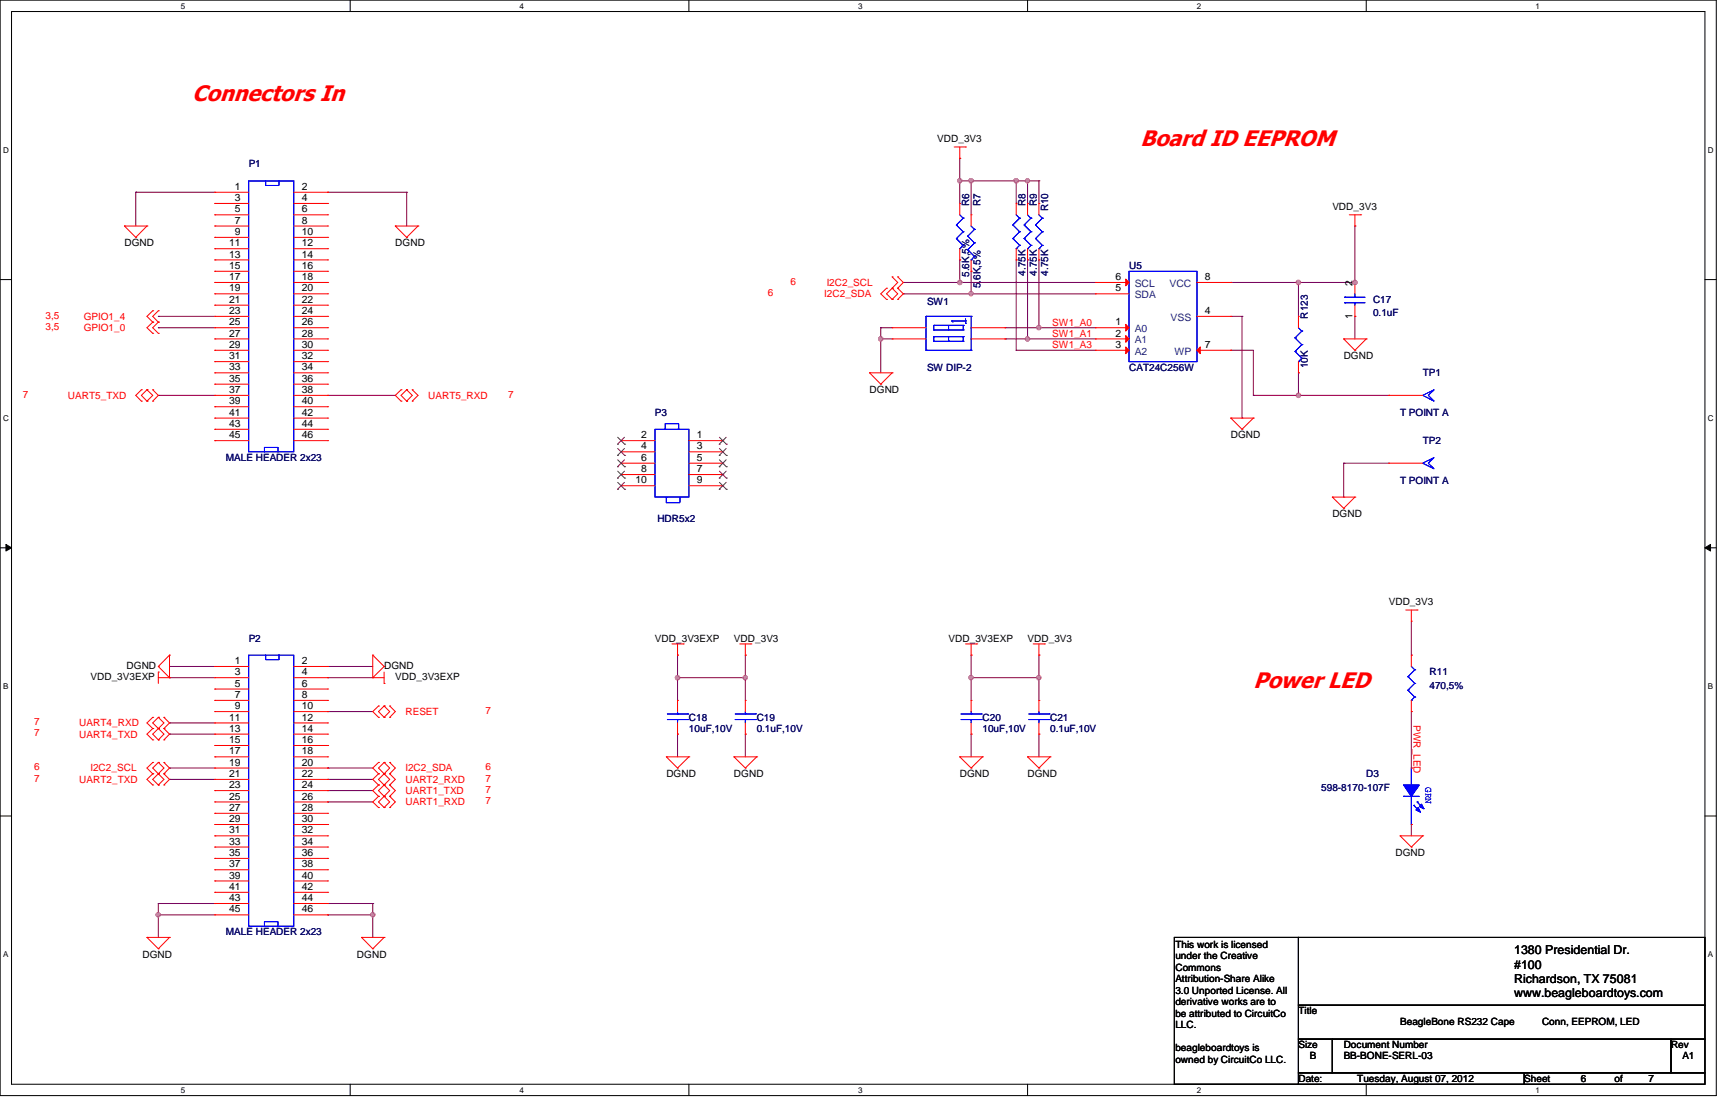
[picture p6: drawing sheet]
<svg xmlns="http://www.w3.org/2000/svg" width="432mm" height="279mm" viewBox="0 0 432 279" stroke-linecap="round" stroke-linejoin="round" font-family="sans-serif">
<defs><g id="words">
<g font-size="5.3" fill="#f00">
<text x="48" y="25.1">Connectors In</text>
<text x="284.8" y="36.4">Board ID EEPROM</text>
<text x="313" y="171.7">Power LED</text>
</g>
<g font-size="3.1">
<text x="378.1" y="238.3">1380 Presidential Dr.</text>
<text x="378.1" y="241.9">#100</text>
<text x="378.1" y="245.4">Richardson, TX 75081</text>
<text x="378.1" y="249">www.beagleboardtoys.com</text>
</g>
<g font-size="2.5">
<text x="234.1" y="35.6">VDD_3V3</text>
<text x="58.7" y="47.4">1</text>
<text x="75.4" y="47.4">2</text>
<text x="58.7" y="50.2">3</text>
<text x="58.7" y="53">5</text>
<text x="75.4" y="50.2">4</text>
<text x="75.4" y="53">6</text>
<text x="332.7" y="52.5">VDD_3V3</text>
<text x="58.7" y="55.8">7</text>
<text x="58.7" y="58.7">9</text>
<text x="75.4" y="55.8">8</text>
<text x="75.4" y="58.7">10</text>
<text x="31.1" y="61.5">DGND</text>
<text x="57.2" y="61.5">11</text>
<text x="57.2" y="64.3">13</text>
<text x="75.4" y="61.5">12</text>
<text x="75.4" y="64.3">14</text>
<text x="98.7" y="61.5">DGND</text>
<text x="57.2" y="67.1">15</text>
<text x="57.2" y="69.9">17</text>
<text x="75.4" y="67.1">16</text>
<text x="75.4" y="69.9">18</text>
<text x="278.6" y="69.9">6</text>
<text x="300.9" y="69.9">8</text>
<text x="337.8" y="71.4" transform="rotate(-90 337.8 71.4)">2</text>
<text x="57.2" y="72.8">19</text>
<text x="57.2" y="75.6">21</text>
<text x="75.4" y="72.8">20</text>
<text x="75.4" y="75.6">22</text>
<text x="278.6" y="72.8">5</text>
<text x="57.2" y="78.4">23</text>
<text x="57.2" y="81.2">25</text>
<text x="75.4" y="78.4">24</text>
<text x="75.4" y="81.2">26</text>
<text x="278.6" y="81.2">1</text>
<text x="300.9" y="78.4">4</text>
<text x="337.8" y="79.6" transform="rotate(-90 337.8 79.6)">1</text>
<text x="57.2" y="84">27</text>
<text x="57.2" y="86.9">29</text>
<text x="57.2" y="89.7">31</text>
<text x="75.4" y="84">28</text>
<text x="75.4" y="86.9">30</text>
<text x="75.4" y="89.7">32</text>
<text x="278.6" y="84">2</text>
<text x="278.6" y="86.9">3</text>
<text x="300.9" y="86.9">7</text>
<text x="335.6" y="89.7">DGND</text>
<text x="57.2" y="92.5">33</text>
<text x="57.2" y="95.3">35</text>
<text x="75.4" y="92.5">34</text>
<text x="75.4" y="95.3">36</text>
<text x="57.2" y="98.1">37</text>
<text x="57.2" y="101">39</text>
<text x="75.4" y="98.1">38</text>
<text x="75.4" y="101">40</text>
<text x="217.2" y="98.2">DGND</text>
<text x="57.2" y="103.8">41</text>
<text x="57.2" y="106.6">43</text>
<text x="75.4" y="103.8">42</text>
<text x="75.4" y="106.6">44</text>
<text x="57.2" y="109.4">45</text>
<text x="75.4" y="109.4">46</text>
<text x="160.1" y="109.4">2</text>
<text x="160.1" y="112.2">4</text>
<text x="174" y="109.4">1</text>
<text x="174" y="112.2">3</text>
<text x="307.4" y="109.4">DGND</text>
<text x="160.1" y="115.1">6</text>
<text x="160.1" y="117.9">8</text>
<text x="174" y="115.1">5</text>
<text x="174" y="117.9">7</text>
<text x="158.7" y="120.7">10</text>
<text x="174" y="120.7">9</text>
<text x="332.7" y="129.2">DGND</text>
<text x="346.8" y="151.2">VDD_3V3</text>
<text x="163.6" y="160.2">VDD_3V3EXP</text>
<text x="183.3" y="160.2">VDD_3V3</text>
<text x="236.9" y="160.2">VDD_3V3EXP</text>
<text x="256.6" y="160.2">VDD_3V3</text>
<text x="31.6" y="167">DGND</text>
<text x="58.7" y="165.8">1</text>
<text x="75.4" y="165.8">2</text>
<text x="95.9" y="167">DGND</text>
<text x="22.6" y="169.8">VDD_3V3EXP</text>
<text x="58.7" y="168.6">3</text>
<text x="58.7" y="171.5">5</text>
<text x="75.4" y="168.6">4</text>
<text x="75.4" y="171.5">6</text>
<text x="98.7" y="169.8">VDD_3V3EXP</text>
<text x="57.2" y="179.9">11</text>
<text x="58.7" y="174.3">7</text>
<text x="58.7" y="177.1">9</text>
<text x="75.4" y="174.3">8</text>
<text x="75.4" y="177.1">10</text>
<text x="75.4" y="179.9">12</text>
<text x="57.2" y="182.7">13</text>
<text x="57.2" y="185.5">15</text>
<text x="75.4" y="182.7">14</text>
<text x="75.4" y="185.5">16</text>
<text x="57.2" y="188.4">17</text>
<text x="57.2" y="191.2">19</text>
<text x="75.4" y="188.4">18</text>
<text x="75.4" y="191.2">20</text>
<text x="57.2" y="194">21</text>
<text x="57.2" y="196.8">23</text>
<text x="75.4" y="194">22</text>
<text x="75.4" y="196.8">24</text>
<text x="166.4" y="194">DGND</text>
<text x="183.3" y="194">DGND</text>
<text x="239.7" y="194">DGND</text>
<text x="256.6" y="194">DGND</text>
<text x="57.2" y="199.6">25</text>
<text x="57.2" y="202.5">27</text>
<text x="75.4" y="199.6">26</text>
<text x="75.4" y="202.5">28</text>
<text x="57.2" y="205.3">29</text>
<text x="57.2" y="208.1">31</text>
<text x="75.4" y="205.3">30</text>
<text x="75.4" y="208.1">32</text>
<text x="57.2" y="210.9">33</text>
<text x="57.2" y="213.7">35</text>
<text x="75.4" y="210.9">34</text>
<text x="75.4" y="213.7">36</text>
<text x="348.5" y="213.7">DGND</text>
<text x="57.2" y="216.6">37</text>
<text x="57.2" y="219.4">39</text>
<text x="75.4" y="216.6">38</text>
<text x="75.4" y="219.4">40</text>
<text x="57.2" y="222.2">41</text>
<text x="57.2" y="225">43</text>
<text x="57.2" y="227.8">45</text>
<text x="75.4" y="222.2">42</text>
<text x="75.4" y="225">44</text>
<text x="75.4" y="227.8">46</text>
<text x="35.6" y="239.1">DGND</text>
<text x="89.2" y="239.1">DGND</text>
<text x="293.5" y="236.6">This work is licensed</text>
<text x="293.5" y="239.5">under the Creative</text>
<text x="293.5" y="242.4">Commons</text>
<text x="293.5" y="245.2">Attribution-Share Alike</text>
<text x="293.5" y="248.1">3.0 Unported License. All</text>
<text x="293.5" y="251">derivative works are to</text>
<text x="293.5" y="253.9">be attributed to CircuitCo</text>
<text x="293.5" y="256.8">LLC.</text>
<text x="324.3" y="253.2">Title</text>
<text x="349.7" y="256">BeagleBone RS232 Cape</text>
<text x="385.1" y="256">Conn, EEPROM, LED</text>
<text x="293.5" y="262.5">beagleboardtoys is</text>
<text x="324.3" y="261.7">Size</text>
<text x="335.6" y="261.7">Document Number</text>
<text x="417.3" y="261.7">Rev</text>
<text x="293.5" y="265.4">owned by CircuitCo LLC.</text>
<text x="327.1" y="264.5">B</text>
<text x="335.6" y="264.5">BB-BONE-SERL-03</text>
<text x="420.2" y="264.5">A1</text>
<text x="324.3" y="270.1">Date:</text>
<text x="339" y="270.1">Tuesday, August 07, 2012</text>
<text x="380.7" y="270.1">Sheet</text>
<text x="394.8" y="270.1">6</text>
<text x="403.2" y="270.1">of</text>
<text x="411.7" y="270.1">7</text>
</g>
<g font-size="2.5" fill="#000080">
<text x="62.1" y="41.8">P1</text>
<text x="242" y="51.4" transform="rotate(-90 242 51.4)">R6</text>
<text x="244.9" y="51.4" transform="rotate(-90 244.9 51.4)">R7</text>
<text x="256.1" y="51.4" transform="rotate(-90 256.1 51.4)">R8</text>
<text x="259" y="51.4" transform="rotate(-90 259 51.4)">R9</text>
<text x="261.8" y="52.8" transform="rotate(-90 261.8 52.8)">R10</text>
<text x="242" y="69.1" transform="rotate(-90 242 69.1)">5.6K,5%</text>
<text x="244.9" y="72" transform="rotate(-90 244.9 72)">5.6K,5%</text>
<text x="256.1" y="68.8" transform="rotate(-90 256.1 68.8)">4.75K</text>
<text x="259" y="68.8" transform="rotate(-90 259 68.8)">4.75K</text>
<text x="261.8" y="68.8" transform="rotate(-90 261.8 68.8)">4.75K</text>
<text x="282" y="67.1">U5</text>
<text x="231.5" y="76.2">SW1</text>
<text x="342.9" y="75.6">C17</text>
<text x="326.6" y="79.6" transform="rotate(-90 326.6 79.6)">R123</text>
<text x="342.9" y="79">0.1uF</text>
<text x="231.5" y="92.5">SW DIP-2</text>
<text x="282" y="92.5">CAT24C256W</text>
<text x="326.6" y="92" transform="rotate(-90 326.6 92)">10K</text>
<text x="355.3" y="93.9">TP1</text>
<text x="163.6" y="103.8">P3</text>
<text x="349.7" y="103.8">T POINT A</text>
<text x="355.3" y="110.9">TP2</text>
<text x="56.4" y="115.1">MALE HEADER 2x23</text>
<text x="349.7" y="120.7">T POINT A</text>
<text x="164.2" y="130.3">HDR5x2</text>
<text x="62.1" y="160.2">P2</text>
<text x="357" y="168.7">R11</text>
<text x="357" y="172">470,5%</text>
<text x="172" y="179.9">C18</text>
<text x="189" y="179.9">C19</text>
<text x="245.4" y="179.9">C20</text>
<text x="262.3" y="179.9">C21</text>
<text x="172" y="182.8">10uF,10V</text>
<text x="189" y="182.8">0.1uF,10V</text>
<text x="245.4" y="182.8">10uF,10V</text>
<text x="262.3" y="182.8">0.1uF,10V</text>
<text x="329.9" y="197.4">598-8170-107F</text>
<text x="341.2" y="194">D3</text>
<text x="56.4" y="233.5">MALE HEADER 2x23</text>
</g>
<g font-size="2.5" fill="#f00">
<text x="197.4" y="71.1">6</text>
<text x="206.5" y="71.4">I2C2_SCL</text>
<text x="191.8" y="73.9">6</text>
<text x="205.9" y="74.2">I2C2_SDA</text>
<text x="11.3" y="82.4">3,5</text>
<text x="11.3" y="79.5">3,5</text>
<text x="20.9" y="82.7">GPIO1_0</text>
<text x="20.9" y="79.8">GPIO1_4</text>
<text x="262.8" y="81.3">SW1_A0</text>
<text x="262.8" y="86.9">SW1_A3</text>
<text x="262.8" y="84.1">SW1_A1</text>
<text x="5.7" y="99.3">7</text>
<text x="17" y="99.6">UART5_TXD</text>
<text x="106.9" y="99.6">UART5_RXD</text>
<text x="126.9" y="99.3">7</text>
<text x="101.3" y="178.5">RESET</text>
<text x="121.3" y="178.2">7</text>
<text x="8.5" y="181.1">7</text>
<text x="8.5" y="183.9">7</text>
<text x="19.8" y="181.4">UART4_RXD</text>
<text x="19.8" y="184.2">UART4_TXD</text>
<text x="353" y="181.1" transform="rotate(90 353 181.1)">PWR_LED</text>
<text x="8.5" y="192.3">6</text>
<text x="8.5" y="195.2">7</text>
<text x="19.8" y="195.5">UART2_TXD</text>
<text x="22.6" y="192.6">I2C2_SCL</text>
<text x="101.3" y="192.6">I2C2_SDA</text>
<text x="101.3" y="195.5">UART2_RXD</text>
<text x="121.3" y="192.3">6</text>
<text x="121.3" y="198">7</text>
<text x="121.3" y="195.2">7</text>
<text x="101.3" y="198.2">UART1_TXD</text>
<text x="101.3" y="201.1">UART1_RXD</text>
<text x="121.3" y="200.8">7</text>
</g>
<g font-size="2.5" fill="#004080">
<text x="283.4" y="71.7">SCL</text>
<text x="292.1" y="71.7">VCC</text>
<text x="283.4" y="74.5">SDA</text>
<text x="283.4" y="83">A0</text>
<text x="292.3" y="80.1">VSS</text>
<text x="283.4" y="85.8">A1</text>
<text x="283.4" y="88.6">A2</text>
<text x="293.3" y="88.6">WP</text>
</g>
<text font-size="2.5" fill="#00f" x="356" y="196.6" transform="rotate(90 356 196.6)">GRN</text>
<g font-size="2">
<text x="45.2" y="2.2">5</text>
<text x="129.8" y="2.2">4</text>
<text x="214.3" y="2.2">3</text>
<text x="298.9" y="2.2">2</text>
<text x="383.5" y="2.2">1</text>
<text x=".8" y="38.1">D</text>
<text x="426.5" y="38.1">D</text>
<text x=".8" y="105.1">C</text>
<text x="426.5" y="105.1">C</text>
<text x=".8" y="172">B</text>
<text x="426.5" y="172">B</text>
<text x=".8" y="239">A</text>
<text x="426.5" y="239">A</text>
<text x="45.2" y="272.9">5</text>
<text x="129.8" y="272.9">4</text>
<text x="214.3" y="272.9">3</text>
<text x="298.9" y="272.9">2</text>
<text x="383.5" y="272.9">1</text>
</g>
</g></defs>
<path d="M0 0h428.6v273.6h-428.6zM2.9 2.9h422.9v267.8h-422.9z" fill="none" stroke="#000" stroke-width=".25"/>
<g fill="#fff">
<path d="M45.2 .4h1.1v2.2h-1.1z"/>
<path d="M45.2 271.1h1.1v2.2h-1.1z"/>
</g>
<path d="M87.5 0v2.9M87.5 270.7v2.9" fill="none" stroke="#000" stroke-width=".25"/>
<g fill="#fff">
<path d="M129.8 .4h1.1v2.2h-1.1z"/>
<path d="M129.8 271.1h1.1v2.2h-1.1z"/>
</g>
<path d="M172 0v2.9M172 270.7v2.9" fill="none" stroke="#000" stroke-width=".25"/>
<g fill="#fff">
<path d="M214.3 .4h1.1v2.2h-1.1z"/>
<path d="M214.3 271.1h1.1v2.2h-1.1z"/>
</g>
<path d="M256.6 0v2.9M256.6 270.7v2.9" fill="none" stroke="#000" stroke-width=".25"/>
<g fill="#fff">
<path d="M298.9 .4h1.1v2.2h-1.1z"/>
<path d="M298.9 271.1h1.1v2.2h-1.1z"/>
</g>
<path d="M341.2 0v2.9M341.2 270.7v2.9" fill="none" stroke="#000" stroke-width=".25"/>
<g fill="#fff">
<path d="M383.5 .4h1.1v2.2h-1.1z"/>
<path d="M383.5 271.1h1.1v2.2h-1.1z"/>
<path d="M.8 36.3h1.4v2.3h-1.4z"/>
<path d="M426.5 36.3h1.4v2.3h-1.4z"/>
<path d="M.8 103.3h1.4v2.2h-1.4z"/>
<path d="M426.5 103.3h1.4v2.2h-1.4z"/>
</g>
<path d="M0 69.8h2.9M425.8 69.8h2.8" fill="none" stroke="#000" stroke-width=".25"/>
<g fill="#fff">
<path d="M.8 170.2h1.3v2.3h-1.3z"/>
<path d="M426.5 170.2h1.3v2.3h-1.3z"/>
</g>
<path d="M0 136.8h2.9M1.5 135.9l1.4 .9-1.4 .8zM425.8 136.8l1.4-.9v1.7zM425.8 136.8h2.8" fill="none" stroke="#000" stroke-width=".25"/>
<path d="M1.5 135.9l1.4 .9-1.4 .8zM425.8 136.8l1.4-.9v1.7z" fill="#000"/>
<g fill="#fff">
<path d="M.8 237.2h1.3v2.2h-1.3z"/>
<path d="M426.5 237.2h1.3v2.2h-1.3z"/>
</g>
<path d="M0 203.8h2.9M425.8 203.8h2.8" fill="none" stroke="#000" stroke-width=".25"/>
<path d="M169.2 169.2h.1M169.2 169.2v5.7M169.2 169.2h16.9M186.1 183.3h.1M186.1 183.3v5.7" fill="none" stroke="#800040" stroke-width=".25"/>
<circle cx="186.1" cy="169.2" r=".55" fill="#f0f"/>
<circle cx="186.1" cy="169.2" r=".55" fill="none" stroke="#f0f" stroke-width=".25"/>
<circle cx="169.2" cy="169.2" r=".56" fill="#f0f"/>
<circle cx="169.2" cy="169.2" r=".56" fill="none" stroke="#f0f" stroke-width=".25"/>
<g fill="none" stroke="#800040" stroke-width=".25">
<path d="M169.2 163.6h.1M169.2 163.6v5.6M186.1 169.2h.1M186.1 169.2v5.7M242.5 169.2h.1M242.5 163.6h.1M242.5 163.6v11.3M242.5 169.2h17M169.2 183.3h.1M169.2 183.3v5.7M242.5 183.3h.1M242.5 183.3v5.7"/>
<path d="M259.5 183.3h.1M259.5 183.3v5.7"/>
</g>
<circle cx="242.5" cy="169.2" r=".55" fill="#f0f"/>
<circle cx="242.5" cy="169.2" r=".55" fill="none" stroke="#f0f" stroke-width=".25"/>
<path d="M259.5 169.2h.1M259.5 169.2v5.7" fill="none" stroke="#800040" stroke-width=".25"/>
<circle cx="259.4" cy="169.2" r=".56" fill="#f0f"/>
<circle cx="259.4" cy="169.2" r=".56" fill="none" stroke="#f0f" stroke-width=".25"/>
<path d="M239.7 45.2h.1M239.7 45.2h2.8M242.5 45.2h.1M242.5 45.2v8.4M225.6 73.4h.1M225.6 73.4h16.9" fill="none" stroke="#800040" stroke-width=".25"/>
<circle cx="242.5" cy="45.1" r=".54" fill="#f0f"/>
<circle cx="242.5" cy="45.1" r=".54" fill="none" stroke="#f0f" stroke-width=".25"/>
<circle cx="239.7" cy="45.1" r=".55" fill="#f0f"/>
<circle cx="239.7" cy="45.1" r=".55" fill="none" stroke="#f0f" stroke-width=".25"/>
<path d="M239.7 45.2h.1M239.7 45.2v5.6M242.5 45.2h.1M242.5 45.2h11.3M256.6 45.2h.1M256.6 45.2v5.6M259.5 45.2h.1M259.5 45.2v5.6" fill="none" stroke="#800040" stroke-width=".25"/>
<circle cx="253.8" cy="45.1" r=".55" fill="#f0f"/>
<circle cx="253.8" cy="45.1" r=".55" fill="none" stroke="#f0f" stroke-width=".25"/>
<circle cx="242.5" cy="45.1" r=".54" fill="#f0f"/>
<circle cx="242.5" cy="45.1" r=".54" fill="none" stroke="#f0f" stroke-width=".25"/>
<path d="M256.6 45.2h.1M256.6 45.2h2.9" fill="none" stroke="#800040" stroke-width=".25"/>
<circle cx="256.6" cy="45.1" r=".54" fill="#f0f"/>
<circle cx="256.6" cy="45.1" r=".54" fill="none" stroke="#f0f" stroke-width=".25"/>
<path d="M256.6 64.9h.1M256.6 64.9v19.7" fill="none" stroke="#800040" stroke-width=".25"/>
<circle cx="256.6" cy="84.6" r=".55" fill="#f0f"/>
<circle cx="256.6" cy="84.6" r=".55" fill="none" stroke="#f0f" stroke-width=".25"/>
<path d="M253.8 45.2h.1M253.8 45.2v5.6M253.8 64.9h.1M253.8 64.9v22.6M259.5 64.9h.1M259.5 64.9v16.9h-8.5M220 81.8h.1M220 84.6h.1M220 81.8h2.8M220 84.6h2.8M220 84.6v8.5M251 81.8h.1" fill="none" stroke="#800040" stroke-width=".25"/>
<circle cx="220" cy="84.6" r=".56" fill="#f0f"/>
<circle cx="220" cy="84.6" r=".56" fill="none" stroke="#f0f" stroke-width=".25"/>
<path d="M324.3 70.5h.1M324.3 70.5h14.1M220 81.8h.1M220 81.8v2.8M307.4 87.5h.1M307.4 87.5h5.6" fill="none" stroke="#800040" stroke-width=".25"/>
<circle cx="338.4" cy="70.5" r=".56" fill="#f0f"/>
<circle cx="338.4" cy="70.5" r=".56" fill="none" stroke="#f0f" stroke-width=".25"/>
<path d="M239.7 64.9h.1M239.7 64.9v5.6M242.5 67.7h.1M242.5 73.4h.1M242.5 67.7v5.7M242.5 73.4h31.1M251 84.6h.1M251 84.6h5.6" fill="none" stroke="#800040" stroke-width=".25"/>
<circle cx="242.5" cy="73.3" r=".54" fill="#f0f"/>
<circle cx="242.5" cy="73.3" r=".54" fill="none" stroke="#f0f" stroke-width=".25"/>
<path d="M253.8 45.2h.1M253.8 45.2h2.8M225.6 70.5h.1M225.6 70.5h14.1" fill="none" stroke="#800040" stroke-width=".25"/>
<circle cx="253.8" cy="45.1" r=".55" fill="#f0f"/>
<circle cx="253.8" cy="45.1" r=".55" fill="none" stroke="#f0f" stroke-width=".25"/>
<path d="M239.7 39.5h.1M239.7 39.5v5.7M338.4 56.4h.1M338.4 56.4v14.1M239.7 70.5h.1M239.7 70.5h33.9" fill="none" stroke="#800040" stroke-width=".25"/>
<circle cx="239.7" cy="70.5" r=".56" fill="#f0f"/>
<circle cx="239.7" cy="70.5" r=".56" fill="none" stroke="#f0f" stroke-width=".25"/>
<path d="M259.5 81.8h.1M259.5 81.8h14.1" fill="none" stroke="#800040" stroke-width=".25"/>
<circle cx="259.4" cy="81.8" r=".56" fill="#f0f"/>
<circle cx="259.4" cy="81.8" r=".56" fill="none" stroke="#f0f" stroke-width=".25"/>
<g fill="none" stroke="#800040" stroke-width=".25">
<path d="M338.4 79h.1M338.4 79v5.6M253.8 87.5h.1M253.8 87.5h19.8M256.6 84.6h.1M256.6 84.6h17M42.3 166.4h.1M42.3 169.2h.1M42.3 169.2h11.3M42.3 166.4h11.3M81.8 169.2h.1M81.8 166.4h.1"/>
<path d="M81.8 169.2h11.3M81.8 166.4h11.3M42.3 183.3h.1M42.3 180.5h.1M42.3 183.3h11.3M42.3 180.5h11.3M39.5 228.4h.1M39.5 228.4v5.7"/>
</g>
<circle cx="39.5" cy="228.4" r=".55" fill="#f0f"/>
<circle cx="39.5" cy="228.4" r=".55" fill="none" stroke="#f0f" stroke-width=".25"/>
<path d="M39.5 228.4h.1M39.5 228.4h14.1M81.8 228.4h.1M81.8 228.4h11.3M93.1 228.4h.1M93.1 228.4v5.7" fill="none" stroke="#800040" stroke-width=".25"/>
<circle cx="93.1" cy="228.4" r=".55" fill="#f0f"/>
<circle cx="93.1" cy="228.4" r=".55" fill="none" stroke="#f0f" stroke-width=".25"/>
<g fill="none" stroke="#800040" stroke-width=".25">
<path d="M33.9 48h.1M33.9 48h19.7M33.9 48v8.4M81.8 48h.1M81.8 48h19.8M101.6 48h.1M101.6 48v8.4M39.5 79h.1M39.5 79h14.1M307.4 79h2.8M310.2 79h.1M310.2 79v25.4"/>
<path d="M324.3 70.5h.1M324.3 70.5v8.5M39.5 81.8h.1M39.5 98.7h.1M39.5 81.8h14.1M39.5 98.7h14.1M81.8 98.7h.1M81.8 98.7h16.9M310.2 104.4h.1M352.5 155.1v8.5M186.1 163.6h.1M186.1 163.6v5.6"/>
<path d="M259.5 163.6h.1M259.5 163.6v5.6M352.5 177.7h.1M352.5 163.6h.1M352.5 177.7v14.1M42.3 194.6h.1M42.3 191.8h.1M42.3 194.6h11.3M42.3 191.8h11.3M81.8 197.4h.1M81.8 194.6h.1M81.8 191.8h.1"/>
<path d="M81.8 194.6h11.3M81.8 191.8h11.3M81.8 197.4h11.3M81.8 200.2h.1M81.8 200.2h11.3M352.5 205.9h.1M352.5 205.9v2.8M39.5 225.6h.1M39.5 225.6h14.1M39.5 225.6v2.8M81.8 225.6h.1M81.8 225.6h11.3"/>
<path d="M93.1 225.6h.1M93.1 225.6v2.8"/>
</g>
<circle cx="324.3" cy="70.5" r=".56" fill="#f0f"/>
<circle cx="324.3" cy="70.5" r=".56" fill="none" stroke="#f0f" stroke-width=".25"/>
<path d="M307.4 70.5h.1M307.4 70.5h16.9M313 98.7h.1M313 87.5v11.2M313 98.7h11.3M324.3 98.7h.1" fill="none" stroke="#800040" stroke-width=".25"/>
<circle cx="324.3" cy="98.7" r=".56" fill="#f0f"/>
<circle cx="324.3" cy="98.7" r=".56" fill="none" stroke="#f0f" stroke-width=".25"/>
<path d="M324.3 93.1h.1M324.3 93.1v5.6h22.5M346.8 98.7h.1M335.6 115.7h.1M335.6 115.7h11.2M335.6 115.7v8.4M335.6 124.1h.1M81.8 177.7h.1M81.8 177.7h11.3" fill="none" stroke="#800040" stroke-width=".25"/>
<g fill="none" stroke="#f00" stroke-width=".25">
<path d="M238.3 36.7h2.8M239.7 39.5h.1M239.7 36.7v2.8M241.1 36.7h.1M31.1 56.4h.1M31.1 56.4h5.6M31.1 56.4l2.8 2.9M33.9 59.3h.1M36.7 56.4h.1M36.7 56.4l-2.8 2.9M98.7 56.4h.1M98.7 56.4h5.7"/>
<path d="M98.7 56.4l2.9 2.9M101.6 59.3h.1M104.4 56.4h.1M104.4 56.4l-2.8 2.9M239.7 50.8h.1M239.7 50.8v2.8M337 53.6h2.8M338.4 56.4h.1M338.4 53.6v2.8M339.8 53.6h.1M38.1 77.6h.1M38.1 77.6l-1.4 1.4 1.4 1.4"/>
<path d="M39.5 77.6h.1M39.5 77.6l-1.4 1.4 1.4 1.4M221.4 72h.1M221.4 74.8h.1M221.4 72l-1.4 1.4 1.4 1.4M222.8 74.8h.1M222.8 72h.1M222.8 69.1h.1M222.8 72l-1.4 1.4 1.4 1.4M222.8 72l1.4 1.4-1.4 1.4M222.8 69.1l1.4 1.4-1.4 1.5M224.2 72h.1"/>
<path d="M224.2 74.8h.1M224.2 69.1h.1M224.2 72l1.4 1.4-1.4 1.4M224.2 69.1l1.4 1.4-1.4 1.5M239.7 64.9h.1M239.7 62.1v2.8M35.3 97.3h.1M35.3 97.3l-1.4 1.4 1.4 1.5M36.7 97.3h.1M36.7 97.3l-1.4 1.4 1.4 1.5M36.7 97.3l1.4 1.4-1.4 1.5M38.1 97.3h.1"/>
<path d="M38.1 80.4h.1M38.1 83.2h.1M38.1 97.3l1.4 1.4-1.4 1.5M38.1 80.4l-1.4 1.4 1.4 1.4M39.5 83.2h.1M39.5 80.4h.1M39.5 80.4l-1.4 1.4 1.4 1.4M100.2 97.3h.1M100.2 97.3l-1.5 1.4 1.5 1.5M101.6 97.3h.1M101.6 97.3l-1.4 1.4 1.4 1.5M101.6 97.3l1.4 1.4-1.4 1.5"/>
<path d="M103 97.3h.1M103 97.3l1.4 1.4-1.4 1.5M217.2 93.1h.1M217.2 93.1h5.6M217.2 93.1l2.8 2.8M220 95.9h.1M222.8 93.1h.1M222.8 81.8h.1M222.8 84.6h.1M222.8 93.1l-2.8 2.8M222.8 84.6h8.5M222.8 81.8h8.5"/>
<path d="M242.5 84.6h8.5M242.5 81.8h8.5M251 81.8h.1M251 84.6h.1M335.6 84.6h.1M335.6 84.6h5.6M335.6 84.6l2.8 2.9M338.4 87.5h.1M341.2 84.6h.1M341.2 84.6l-2.8 2.9M35.3 100.2h.1M36.7 100.2h.1"/>
<path d="M38.1 100.2h.1M100.2 100.2h.1M101.6 100.2h.1M103 100.2h.1M155.1 110h.1M155.1 112.8h.1M155.1 115.7h.1M155.1 118.5h.1M155.1 110h8.5M155.1 112.8h8.5M155.1 115.7h8.5M155.1 118.5h8.5"/>
<path d="M172 110h8.5M172 112.8h8.5M172 115.7h8.5M172 118.5h8.5M180.5 110h.1M180.5 112.8h.1M180.5 115.7h.1M180.5 118.5h.1M307.4 104.4h.1M307.4 104.4h5.6M307.4 104.4l2.8 2.8M310.2 107.2h.1"/>
<path d="M313 104.4h.1M313 104.4l-2.8 2.8M346.8 115.7h.1M346.8 115.7h8.5M155.1 121.3h.1M155.1 121.3h8.5M172 121.3h8.5M180.5 121.3h.1M332.7 124.1h.1M332.7 124.1h5.7M332.7 124.1l2.9 2.8M335.6 126.9h.1"/>
<path d="M338.4 124.1h.1M338.4 124.1l-2.8 2.8M351.1 152.3h2.8M352.5 155.1h.1M352.5 152.3v2.8M353.9 152.3h.1M38.1 179.1h.1M38.1 179.1l-1.4 1.4 1.4 1.4M39.5 166.4h.1M39.5 167.8h.1M39.5 179.1h.1M39.5 166.4l2.8 2.8"/>
<path d="M39.5 169.2h2.8M39.5 167.8v2.8M39.5 179.1l-1.4 1.4 2.8 2.8-1.4 1.4M39.5 179.1l1.4 1.4-2.8 2.8 1.4 1.4M40.9 179.1h.1M40.9 179.1l1.4 1.4-1.4 1.4M42.3 169.2h.1M42.3 163.6h.1M42.3 163.6v5.6M42.3 163.6l-2.8 2.8M93.1 163.6h.1M93.1 169.2h.1"/>
<path d="M93.1 163.6v5.6M93.1 163.6l2.8 2.8M93.1 169.2h2.8M94.5 176.3h.1M94.5 179.1h.1M94.5 176.3l-1.4 1.4 1.4 1.4M95.9 166.4h.1M95.9 170.6h.1M95.9 179.1h.1M95.9 176.3h.1M95.9 166.4l-2.8 2.8M95.9 167.8v2.8"/>
<path d="M95.9 176.3l-1.4 1.4 1.4 1.4M95.9 176.3l1.4 1.4-1.4 1.4M97.3 176.3h.1M97.3 179.1h.1M97.3 176.3l1.4 1.4-1.4 1.4M167.8 160.8h2.8M169.2 163.6h.1M169.2 160.8v2.8M170.6 160.8h.1M184.7 160.8h2.8M186.1 163.6h.1M186.1 160.8v2.8"/>
<path d="M187.5 160.8h.1M241.1 160.8h2.8M242.5 163.6h.1M242.5 160.8v2.8M243.9 160.8h.1M258 160.8h2.9M259.5 163.6h.1M259.5 160.8v2.8M260.9 160.8h.1M38.1 190.4h.1M38.1 193.2h.1M38.1 181.9h.1"/>
<path d="M38.1 196h.1M38.1 184.7h.1M38.1 190.4l-1.4 1.4 1.4 1.4M38.1 193.2l-1.4 1.4 1.4 1.4M38.1 181.9l-1.4 1.4 1.4 1.4M39.5 193.2h.1M39.5 190.4h.1M39.5 181.9h.1M39.5 196h.1M39.5 184.7h.1M39.5 190.4l-1.4 1.4 1.4 1.4M39.5 190.4l1.4 1.4-1.4 1.4"/>
<path d="M39.5 193.2l-1.4 1.4 1.4 1.4M39.5 193.2l1.4 1.4-1.4 1.4M40.9 190.4h.1M40.9 193.2h.1M40.9 181.9h.1M40.9 196h.1M40.9 184.7h.1M40.9 190.4l1.4 1.4-1.4 1.4M40.9 193.2l1.4 1.4-1.4 1.4M40.9 181.9l1.4 1.4-1.4 1.4M94.5 190.4h.1M94.5 193.2h.1"/>
<path d="M94.5 196h.1M94.5 198.8h.1M94.5 190.4l-1.4 1.4 1.4 1.4M94.5 196l-1.4 1.4 1.4 1.4M94.5 193.2l-1.4 1.4 1.4 1.4M94.5 198.8l-1.4 1.4 1.4 1.4M95.9 193.2h.1M95.9 190.4h.1M95.9 198.8h.1M95.9 196h.1M95.9 198.8l1.4 1.4-1.4 1.4M95.9 190.4l-1.4 1.4 1.4 1.4"/>
<path d="M95.9 190.4l1.4 1.4-1.4 1.4M95.9 193.2l1.4 1.4-2.8 2.8 1.4 1.4M95.9 193.2l-1.4 1.4 2.8 2.8-1.4 1.4M95.9 198.8l-1.4 1.4 1.4 1.4M97.3 190.4h.1M97.3 193.2h.1M97.3 196h.1M97.3 198.8h.1M97.3 198.8l1.4 1.4-1.4 1.4M97.3 196l1.4 1.4-1.4 1.4M97.3 190.4l1.4 1.4-1.4 1.4M97.3 193.2l1.4 1.4-1.4 1.4"/>
<path d="M166.4 189h.1M166.4 189h5.6M166.4 189l2.8 2.8M169.2 191.8h.1M172 189h.1M172 189l-2.8 2.8M183.3 189h.1M183.3 189h5.7M183.3 189l2.8 2.8M186.1 191.8h.1M189 189h.1M189 189l-2.9 2.8"/>
<path d="M239.7 189h.1M239.7 189h5.7M239.7 189l2.8 2.8M242.5 191.8h.1M245.4 189h.1M245.4 189l-2.9 2.8M256.6 189h.1M256.6 189h5.7M256.6 189l2.9 2.8M259.5 191.8h.1M262.3 189h.1M262.3 189l-2.8 2.8"/>
<path d="M94.5 201.6h.1M95.9 201.6h.1M97.3 201.6h.1M349.7 208.7h.1M349.7 208.7h5.6M349.7 208.7l2.8 2.8M352.5 211.5h.1M355.3 208.7h.1M355.3 208.7l-2.8 2.8M36.7 234.1h.1M36.7 234.1h5.6M36.7 234.1l2.8 2.8"/>
<path d="M39.5 236.9h.1M42.3 234.1h.1M42.3 234.1l-2.8 2.8M90.3 234.1h.1M90.3 234.1h5.6M90.3 234.1l2.8 2.8M93.1 236.9h.1M95.9 234.1h.1M95.9 234.1l-2.8 2.8"/>
</g>
<path d="M293.3 234.1h31v36.6h-31zM324.3 234.1h101.5v16.9h-101.5zM324.3 251h101.5v8.5h-101.5zM324.3 259.5h8.4v8.4h-8.4zM332.7 259.5h84.6v8.4h-84.6zM417.3 259.5h8.5v8.4h-8.5zM324.3 267.9h56.4v2.8h-56.4zM380.7 267.9h45.1v2.8h-45.1z" fill="none" stroke="#000" stroke-width=".25"/>
<g fill="none" stroke="#00f" stroke-width=".25">
<path d="M238.8 56.2h.1M238.8 59.6h.1M238.8 56.2l1.7 1.7M238.8 59.6l1.7 1.7M239.7 53.6l.8 .9M240.5 54.5h.1M240.5 57.9h.1M240.5 54.5l-1.7 1.7M240.5 57.9l-1.7 1.7M231.3 79h.1M231.3 79h11.2M231.3 79v8.5"/>
<path d="M239.7 62.1h.1M240.5 61.3h.1M240.5 61.3l-.8 .8M241.1 79.6v1.1M242.5 79h.1M242.5 79v8.5M282 67.7h16.9v22.6h-16.9zM231.3 87.5h.1M231.3 87.5h11.2M233.2 82.4h.1M233.2 81.2h.1M233.2 85.2h.1"/>
<path d="M233.2 84.1h.1M233.2 81.2h7.3M233.2 82.4h7.3M233.2 81.2v1.2M233.2 84.1v1.1M233.2 84.1h7.3M233.2 85.2h7.3M236.9 82.4h.1M236.9 85.2h.1M236.9 81.2v1.2M236.9 84.1v1.1M237.7 80.1h.1"/>
<path d="M237.7 80.1l.3 .3M237.7 80.1h3.4M240.5 81.2h.1M240.5 82.4h.1M240.5 84.1h.1M240.5 85.2h.1M240.5 81.2v1.2M240.5 84.1v1.1M241.1 80.1h.1M241.1 80.7h.1M242.5 87.5h.1M163.6 107.2h8.4v16.9h-8.4z"/>
<path d="M166.1 107.2v-1.4h3.4v1.4h-.3M355.3 115.7l2.8-1.4-1.4 1.4 1.4 1.4zM166.7 124.1h-.3v1.4h3.4v-1.4"/>
</g>
<g fill="none" stroke="#804000" stroke-width=".25">
<path d="M154.2 110.9h.1M154.2 113.7h.1M154.2 116.5h.1M154.2 119.4h.1M154.3 109.2l1.7 1.7M154.3 112l1.7 1.7M154.3 114.8l1.7 1.7M154.3 117.6l1.7 1.8M156 109.2l-1.8 1.7M156 112l-1.8 1.7M156 114.8l-1.8 1.7M156 117.6l-1.8 1.8"/>
<path d="M156 110.9h.1M156 113.7h.1M156 116.5h.1M156 119.4h.1M179.6 110.9h.1M179.6 113.7h.1M179.6 116.5h.1M179.6 119.4h.1M179.7 109.2l1.7 1.7M179.7 112l1.7 1.7M179.7 114.8l1.7 1.7M179.7 117.6l1.7 1.8"/>
<path d="M181.4 109.2l-1.8 1.7M181.4 112l-1.8 1.7M181.4 114.8l-1.8 1.7M181.4 117.6l-1.8 1.8M181.4 110.9h.1M181.4 113.7h.1M181.4 116.5h.1M181.4 119.4h.1M154.2 122.2h.1M154.3 120.4l1.7 1.8M156 120.4l-1.8 1.8M156 122.2h.1"/>
<path d="M179.6 122.2h.1M179.7 120.4l1.7 1.8M181.4 120.4l-1.8 1.8M181.4 122.2h.1"/>
</g>
<path d="M281.1 81l.9 .8-.9 .9z" fill="#f00"/>
<path d="M273.6 81.8h.1M273.6 81.8h8.4M281.1 81l.9 .8-.9 .9z" fill="none" stroke="#f00" stroke-width=".25"/>
<path d="M281.1 83.8l.9 .8-.9 .9z" fill="#f00"/>
<path d="M273.6 84.6h.1M273.6 84.6h8.4M281.1 83.8l.9 .8-.9 .9z" fill="none" stroke="#f00" stroke-width=".25"/>
<path d="M281.1 86.6l.9 .9-.9 .8z" fill="#f00"/>
<path d="M273.6 87.5h.1M273.6 87.5h8.4M281.1 86.6l.9 .9-.9 .8z" fill="none" stroke="#f00" stroke-width=".25"/>
<path d="M281.1 69.7l.9 .8-.9 .9z" fill="#f00"/>
<path d="M273.6 70.5h.1M273.6 73.4h.1M273.6 70.5h8.4M273.6 73.4h8.4M281.1 69.7l.9 .8-.9 .9zM298.9 70.5h8.5M298.9 79h8.5M307.4 70.5h.1M307.4 79h.1" fill="none" stroke="#f00" stroke-width=".25"/>
<path d="M298.9 87.5l.9-.9v1.7z" fill="#f00"/>
<g fill="none" stroke="#f00" stroke-width=".25">
<path d="M53.6 48h.1M53.6 50.8h.1M53.6 53.6h.1M53.6 56.4h.1M53.6 59.3h.1M53.6 48h8.5M53.6 50.8h8.5M53.6 53.6h8.5M53.6 56.4h8.5M53.6 59.3h8.5M73.4 48h8.4M73.4 50.8h8.4"/>
<path d="M73.4 53.6h8.4M73.4 56.4h8.4M73.4 59.3h8.4M81.8 48h.1M81.8 50.8h.1M81.8 53.6h.1M81.8 56.4h.1M81.8 59.3h.1M242.5 53.6h.1M242.5 53.6v2.8M253.8 50.8h.1M253.8 50.8v2.8"/>
<path d="M256.6 50.8h.1M256.6 50.8v2.8M53.6 62.1h.1M53.6 64.9h.1M53.6 67.7h.1M53.6 70.5h.1M53.6 73.4h.1M53.6 76.2h.1M53.6 79h.1M53.6 62.1h8.5M53.6 64.9h8.5M53.6 67.7h8.5"/>
<path d="M53.6 70.5h8.5M53.6 73.4h8.5M53.6 76.2h8.5M53.6 79h8.5M73.4 62.1h8.4M73.4 64.9h8.4M73.4 67.7h8.4M73.4 70.5h8.4M73.4 73.4h8.4M73.4 76.2h8.4M73.4 79h8.4M81.8 62.1h.1"/>
<path d="M81.8 64.9h.1M81.8 67.7h.1M81.8 70.5h.1M81.8 73.4h.1M81.8 76.2h.1M81.8 79h.1M242.5 67.7h.1M242.5 64.9v2.8M253.8 64.9h.1M253.8 62.1v2.8M256.6 64.9h.1M256.6 62.1v2.8"/>
<path d="M324.3 79h.1M324.3 79v2.8M338.4 79h.1M338.4 70.5h.1M338.4 70.5v2.9M338.4 76.2v2.8M53.6 81.8h.1M53.6 84.6h.1M53.6 87.5h.1M53.6 90.3h.1M53.6 93.1h.1M53.6 95.9h.1"/>
<path d="M53.6 98.7h.1M53.6 87.5h8.5M53.6 81.8h8.5M53.6 84.6h8.5M53.6 90.3h8.5M53.6 93.1h8.5M53.6 95.9h8.5M53.6 98.7h8.5M73.4 87.5h8.4M73.4 81.8h8.4M73.4 84.6h8.4M73.4 90.3h8.4"/>
<path d="M73.4 93.1h8.4M73.4 95.9h8.4M73.4 98.7h8.4M81.8 81.8h.1M81.8 84.6h.1M81.8 87.5h.1M81.8 90.3h.1M81.8 93.1h.1M81.8 95.9h.1M81.8 98.7h.1M298.9 87.5l.9-.9v1.7zM298.9 87.5h8.5"/>
<path d="M307.4 87.5h.1M324.3 93.1h.1M324.3 90.3v2.8M53.6 101.6h.1M53.6 104.4h.1M53.6 107.2h.1M53.6 110h.1M53.6 101.6h8.5M53.6 104.4h8.5M53.6 107.2h8.5M53.6 110h8.5M73.4 101.6h8.4"/>
<path d="M73.4 104.4h8.4M73.4 107.2h8.4M73.4 110h8.4M81.8 101.6h.1M81.8 104.4h.1M81.8 107.2h.1M81.8 110h.1M242.5 174.9h.1M242.5 174.9v2.8M259.5 174.9h.1M259.5 174.9v2.8M352.5 163.6h.1"/>
<path d="M352.5 177.7h.1M352.5 163.6v2.8M352.5 174.9v2.8M242.5 183.3h.1M242.5 180.5v2.8M259.5 183.3h.1M259.5 180.5v2.8"/>
</g>
<g fill="none" stroke="#00f" stroke-width=".25">
<path d="M62.1 45.2h11.3v67.6h-11.3zM66.3 45.2v1.1h3.4v-1.1M241.7 59h.1M241.7 59l1.7 1.7M242.5 56.4l.9 .9M243.4 57.3h.1M243.4 57.3l-1.7 1.7M252.9 56.2h.1M252.9 59.6h.1M252.9 56.2l1.7 1.7M252.9 59.6l1.7 1.7M253.8 53.6l.8 .9"/>
<path d="M254.6 54.5h.1M254.6 57.9h.1M254.6 54.5l-1.7 1.7M254.6 57.9l-1.7 1.7M255.8 56.2h.1M255.8 59.6h.1M255.8 56.2l1.7 1.7M255.8 59.6l1.7 1.7M256.6 53.6l.9 .9M257.5 54.5h.1M257.5 57.9h.1M257.5 54.5l-1.7 1.7"/>
<path d="M257.5 57.9l-1.7 1.7M241.7 62.4h.1M241.7 62.4l1.7 1.7M242.5 64.9h.1M243.4 60.7h.1M243.4 64.1h.1M243.4 60.7l-1.7 1.7M243.4 64.1l-.9 .8M253.8 62.1h.1M254.6 61.3h.1M254.6 61.3l-.8 .8M256.6 62.1h.1"/>
<path d="M257.5 61.3h.1M257.5 61.3l-.9 .8M335.8 74.2h.1M335.8 75.6h.1M335.8 74.2h5.1M335.8 75.6h5.1M338.4 75.6h.1M338.4 74.2h.1M338.4 73.4v.8M338.4 75.6v.6M323.4 84.4h.1M323.4 87.8h.1"/>
<path d="M323.4 84.4l1.7 1.7M323.4 87.8l1.7 1.7M324.3 90.3h.1M324.3 81.8l.8 .9M325.1 82.7h.1M325.1 86.1h.1M325.1 89.5h.1M325.1 82.7l-1.7 1.7M325.1 86.1l-1.7 1.7M325.1 89.5l-.8 .8M66 112.8v-1.1h3.4v1.1M240 179.7h5.1"/>
<path d="M240 178.3h5.1M242.5 178.3h.1M242.5 179.7h.1M242.5 177.7v.6M242.5 179.7v.8M245.1 179.7h.1M245.1 178.3h.1M256.9 179.7h5.1M256.9 178.3h5.1M259.5 178.3h.1M259.5 179.7h.1M259.5 177.7v.6"/>
<path d="M259.5 179.7v.8M262 179.7h.1M262 178.3h.1M351.6 169h.1M351.6 172.3h.1M351.6 169l1.7 1.6M351.6 172.3l1.7 1.7M352.5 174.9h.1M352.5 166.4l.8 .9M353.3 167.3h.1M353.3 170.6h.1M353.3 174h.1"/>
<path d="M353.3 167.3l-1.7 1.7M353.3 170.6l-1.7 1.7M353.3 174l-.8 .9M352.5 198.8h.1M352.5 191.8v14.1M352.5 205.9h.1"/>
</g>
<path d="M354.2 201.6l.6 1.2-1.2-.6z" fill-rule="evenodd" fill="#00f"/>
<path d="M353.9 200.2h.1M353.9 200.2l1.7 1.7M354.2 201.6l.6 1.2-1.2-.6z" fill="none" stroke="#00f" stroke-width=".25"/>
<path d="M355 200.8l.6 1.1-1.1-.5z" fill-rule="evenodd" fill="#00f"/>
<path d="M355 200.8l.6 1.1-1.1-.5z" fill="none" stroke="#00f" stroke-width=".25"/>
<path d="M350.5 196h4l-2 2.8z" fill-rule="evenodd" fill="#00f"/>
<path d="M350.5 196h4l-2 2.8zM350.5 198.8h.1M350.5 198.8h4M352.5 198.8h.1M352.5 191.8v14.1M352.5 205.9h.1M353.1 201.1h.1M353.1 201.1l1.7 1.7" fill="none" stroke="#00f" stroke-width=".25"/>
<path d="M354.2 201.6l.6 1.2-1.2-.6z" fill-rule="evenodd" fill="#00f"/>
<path d="M353.9 200.2h.1M353.9 200.2l1.7 1.7M354.2 201.6l.6 1.2-1.2-.6z" fill="none" stroke="#00f" stroke-width=".25"/>
<path d="M355 200.8l.6 1.1-1.1-.5z" fill-rule="evenodd" fill="#00f"/>
<path d="M355 200.8l.6 1.1-1.1-.5z" fill="none" stroke="#00f" stroke-width=".25"/>
<path d="M350.5 196h4l-2 2.8z" fill-rule="evenodd" fill="#00f"/>
<g fill="none" stroke="#00f" stroke-width=".25">
<path d="M258.6 56.2h.1M258.6 59.6h.1M258.6 56.2l1.7 1.7M258.6 59.6l1.7 1.7M259.5 53.6l.8 .9M260.3 54.5h.1M260.3 57.9h.1M260.3 54.5l-1.7 1.7M260.3 57.9l-1.7 1.7M259.5 62.1h.1M260.3 61.3h.1M260.3 61.3l-.8 .8"/>
<path d="M355.3 98.7l2.8-1.4-1.4 1.4 1.4 1.5zM62.1 163.6h11.3v67.7h-11.3zM66.3 163.6v1.1h3.4v-1.1M166.7 179.7h5M166.7 178.3h5M169.2 178.3h.1M169.2 179.7h.1M169.2 177.7v.6M169.2 179.7v.8M171.7 179.7h.1M171.7 178.3h.1M183.6 179.7h5.1"/>
<path d="M183.6 178.3h5.1M186.1 178.3h.1M186.1 179.7h.1M186.1 177.7v.6M186.1 179.7v.8M188.7 179.7h.1M188.7 178.3h.1M350.5 196h4l-2 2.8zM350.5 198.8h.1M350.5 198.8h4M353.1 201.1h.1M353.1 201.1l1.7 1.7"/>
<path d="M66 231.3v-1.2h3.4v1.2"/>
</g>
<g fill="none" stroke="#f00" stroke-width=".25">
<path d="M259.5 50.8h.1M259.5 50.8v2.8M259.5 64.9h.1M259.5 62.1v2.8M346.8 98.7h.1M346.8 98.7h8.5M53.6 166.4h.1M53.6 169.2h.1M53.6 172h.1M53.6 174.9h.1M53.6 177.7h.1M53.6 166.4h8.5"/>
<path d="M53.6 169.2h8.5M53.6 172h8.5M53.6 174.9h8.5M53.6 177.7h8.5M73.4 166.4h8.4M73.4 169.2h8.4M73.4 172h8.4M73.4 174.9h8.4M73.4 177.7h8.4M81.8 166.4h.1M81.8 169.2h.1M81.8 172h.1"/>
<path d="M81.8 174.9h.1M81.8 177.7h.1M169.2 174.9h.1M169.2 174.9v2.8M186.1 174.9h.1M186.1 174.9v2.8M53.6 180.5h.1M53.6 183.3h.1M53.6 186.1h.1M53.6 189h.1M53.6 191.8h.1M53.6 194.6h.1"/>
<path d="M53.6 197.4h.1M53.6 180.5h8.5M53.6 183.3h8.5M53.6 186.1h8.5M53.6 189h8.5M53.6 191.8h8.5M53.6 194.6h8.5M53.6 197.4h8.5M73.4 180.5h8.4M73.4 183.3h8.4M73.4 186.1h8.4M73.4 189h8.4"/>
<path d="M73.4 191.8h8.4M73.4 194.6h8.4M73.4 197.4h8.4M81.8 180.5h.1M81.8 183.3h.1M81.8 186.1h.1M81.8 189h.1M81.8 191.8h.1M81.8 194.6h.1M81.8 197.4h.1M169.2 183.3h.1M169.2 180.5v2.8"/>
<path d="M186.1 183.3h.1M186.1 180.5v2.8M352.5 191.8h.1M53.6 200.2h.1M53.6 203.1h.1M53.6 205.9h.1M53.6 208.7h.1M53.6 211.5h.1M53.6 214.3h.1M53.6 217.2h.1M53.6 220h.1M53.6 200.2h8.5"/>
<path d="M53.6 203.1h8.5M53.6 205.9h8.5M53.6 208.7h8.5M53.6 211.5h8.5M53.6 214.3h8.5M53.6 217.2h8.5M53.6 220h8.5M73.4 200.2h8.4M73.4 203.1h8.4M73.4 205.9h8.4M73.4 208.7h8.4M73.4 211.5h8.4"/>
<path d="M73.4 214.3h8.4M73.4 217.2h8.4M73.4 220h8.4M81.8 200.2h.1M81.8 203.1h.1M81.8 205.9h.1M81.8 208.7h.1M81.8 211.5h.1M81.8 214.3h.1M81.8 217.2h.1M81.8 220h.1M352.5 205.9h.1"/>
<path d="M53.6 222.8h.1M53.6 225.6h.1M53.6 228.4h.1M53.6 222.8h8.5M53.6 225.6h8.5M53.6 228.4h8.5M73.4 222.8h8.4M73.4 225.6h8.4M73.4 228.4h8.4M81.8 222.8h.1M81.8 225.6h.1M81.8 228.4h.1"/>
</g>
<circle cx="186.1" cy="169.2" r=".55" fill="#f0f"/>
<circle cx="186.1" cy="169.2" r=".55" fill="none" stroke="#f0f" stroke-width=".25"/>
<circle cx="169.2" cy="169.2" r=".56" fill="#f0f"/>
<circle cx="169.2" cy="169.2" r=".56" fill="none" stroke="#f0f" stroke-width=".25"/>
<circle cx="242.5" cy="169.2" r=".55" fill="#f0f"/>
<circle cx="242.5" cy="169.2" r=".55" fill="none" stroke="#f0f" stroke-width=".25"/>
<circle cx="259.4" cy="169.2" r=".56" fill="#f0f"/>
<circle cx="259.4" cy="169.2" r=".56" fill="none" stroke="#f0f" stroke-width=".25"/>
<circle cx="242.5" cy="45.1" r=".54" fill="#f0f"/>
<circle cx="242.5" cy="45.1" r=".54" fill="none" stroke="#f0f" stroke-width=".25"/>
<circle cx="239.7" cy="45.1" r=".55" fill="#f0f"/>
<circle cx="239.7" cy="45.1" r=".55" fill="none" stroke="#f0f" stroke-width=".25"/>
<circle cx="253.8" cy="45.1" r=".55" fill="#f0f"/>
<circle cx="253.8" cy="45.1" r=".55" fill="none" stroke="#f0f" stroke-width=".25"/>
<circle cx="242.5" cy="45.1" r=".54" fill="#f0f"/>
<circle cx="242.5" cy="45.1" r=".54" fill="none" stroke="#f0f" stroke-width=".25"/>
<circle cx="256.6" cy="45.1" r=".54" fill="#f0f"/>
<circle cx="256.6" cy="45.1" r=".54" fill="none" stroke="#f0f" stroke-width=".25"/>
<circle cx="256.6" cy="84.6" r=".55" fill="#f0f"/>
<circle cx="256.6" cy="84.6" r=".55" fill="none" stroke="#f0f" stroke-width=".25"/>
<circle cx="220" cy="84.6" r=".56" fill="#f0f"/>
<circle cx="220" cy="84.6" r=".56" fill="none" stroke="#f0f" stroke-width=".25"/>
<circle cx="338.4" cy="70.5" r=".56" fill="#f0f"/>
<circle cx="338.4" cy="70.5" r=".56" fill="none" stroke="#f0f" stroke-width=".25"/>
<circle cx="242.5" cy="73.3" r=".54" fill="#f0f"/>
<circle cx="242.5" cy="73.3" r=".54" fill="none" stroke="#f0f" stroke-width=".25"/>
<circle cx="253.8" cy="45.1" r=".55" fill="#f0f"/>
<circle cx="253.8" cy="45.1" r=".55" fill="none" stroke="#f0f" stroke-width=".25"/>
<circle cx="239.7" cy="70.5" r=".56" fill="#f0f"/>
<circle cx="239.7" cy="70.5" r=".56" fill="none" stroke="#f0f" stroke-width=".25"/>
<circle cx="259.4" cy="81.8" r=".56" fill="#f0f"/>
<circle cx="259.4" cy="81.8" r=".56" fill="none" stroke="#f0f" stroke-width=".25"/>
<circle cx="39.5" cy="228.4" r=".55" fill="#f0f"/>
<circle cx="39.5" cy="228.4" r=".55" fill="none" stroke="#f0f" stroke-width=".25"/>
<circle cx="93.1" cy="228.4" r=".55" fill="#f0f"/>
<circle cx="93.1" cy="228.4" r=".55" fill="none" stroke="#f0f" stroke-width=".25"/>
<circle cx="324.3" cy="70.5" r=".56" fill="#f0f"/>
<circle cx="324.3" cy="70.5" r=".56" fill="none" stroke="#f0f" stroke-width=".25"/>
<circle cx="324.3" cy="98.7" r=".56" fill="#f0f"/>
<circle cx="324.3" cy="98.7" r=".56" fill="none" stroke="#f0f" stroke-width=".25"/>
<use href="#words"/>
</svg>
